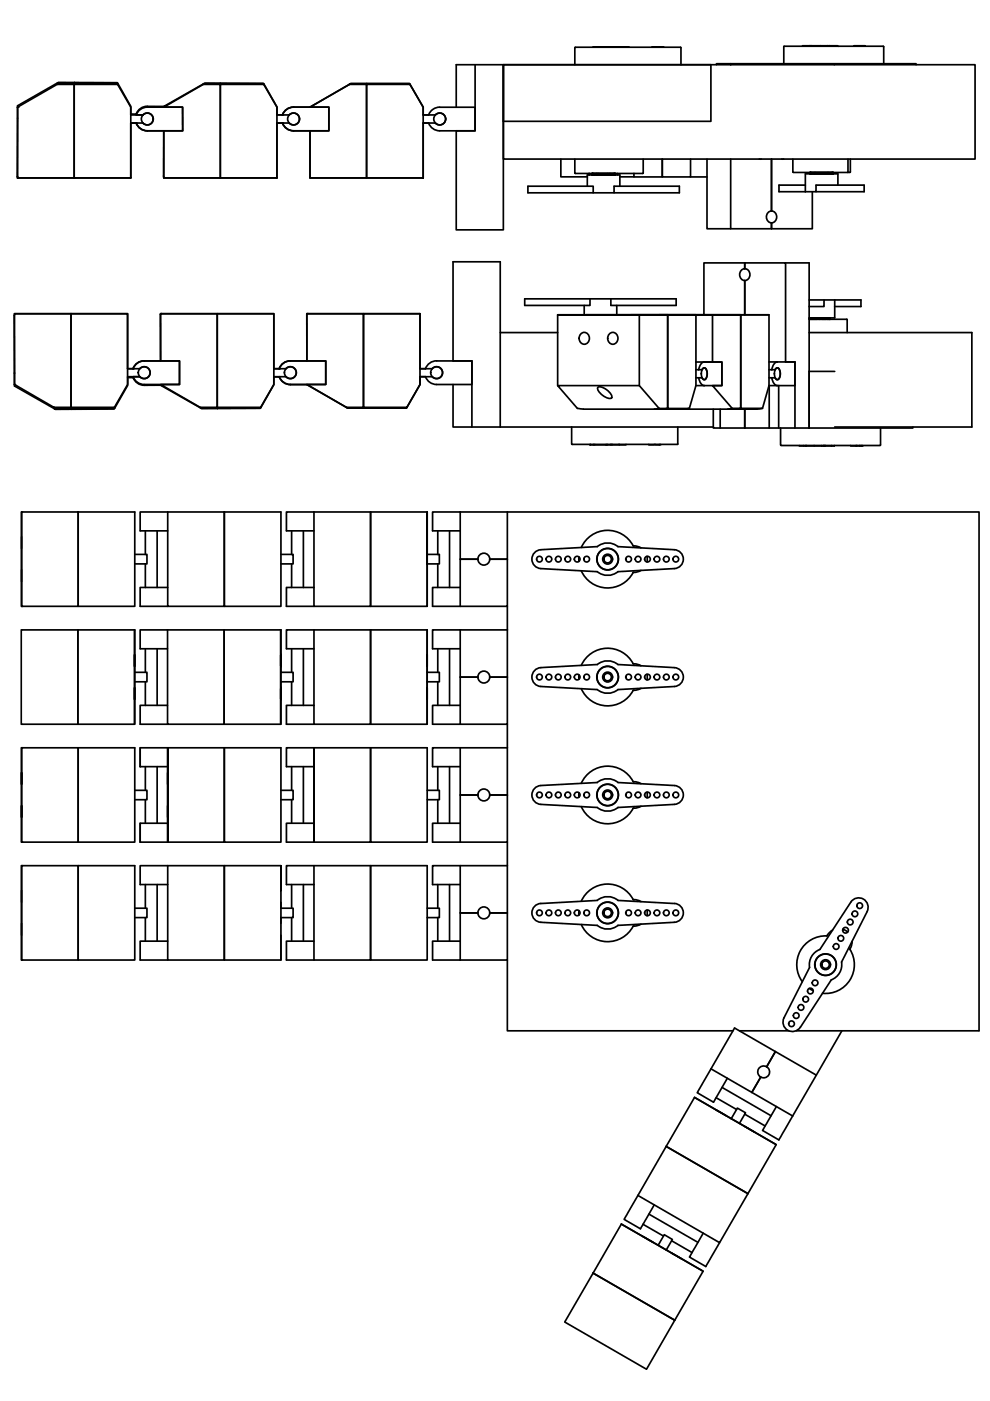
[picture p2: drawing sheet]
<svg xmlns="http://www.w3.org/2000/svg" width="210mm" height="297mm" viewBox="0 0 210 297" stroke-linecap="round" stroke-linejoin="round" font-family="sans-serif">
<!-- layer: Visible -->
<g fill="none" stroke="#000" stroke-width=".36">
<path d="M12.1 17.6h3.7v-.1h-3.4l-8.7 4.9v15.3h24v-11.6h2.6a1.26 1.26 0 0 0 1.8 0 1.26 1.26 0 0 0 0-1.8 1.26 1.26 0 0 0-1.8 .1h-2.6v-1.9l-2.7-4.8h-9.2M15.7 17.9h9.2l2.8 4.8v15h-12zM15.7 17.7h-3.3l-8.7 5v15h12v-20h9.1l.1 .2M15.7 17.7v.2h-3.6M25 17.7l-.1-.2h-9.1v.2M43.1 17.9l.3-.2h3.3v20h-12v-10h4v-5h-4l8.4-4.8h3.6v-.2h9.1l.1 .2M43.1 17.8l-8.4 4.8h.3l-3.8-.1a2.45 2.45 0 0 0-2.3 1.7M43.1 17.8l.3-.2 12.5 .1 .1 .1M43.1 17.8h.2M46.7 17.9h9.2l2.8 4.8v15h-12zM55.9 17.8l2.8 4.9v1.7h2.6a1.26 1.26 0 0 1 1.8-.1 1.26 1.26 0 0 1 0 1.8 1.26 1.26 0 0 1-1.8 0h-2.6v11.6h-24v-10h-3.5M74.1 17.9l.3-.2h12.4l2.9 5v1.7h2.6a1.26 1.26 0 0 1 1.8-.1 1.26 1.26 0 0 1 0 1.8 1.26 1.26 0 0 1-1.8 0h-2.6v11.6h-24"/>
<path d="M74.1 17.9l.3-.2h3.3v20h-12v-10h4v-5h-4l8.4-4.8h3.6v-.2h9.1l.1 .2M74.1 17.9l-8.3 4.8h-3.6a2.51 2.51 0 0 0-2.3 1.7l-1.2-.1M74.1 17.9h.1M77.7 17.9h9.2l2.8 4.8v15h-12zM100.7 13.7v14h-4v21h10v-35M106.7 13.7h100v20h-100zM106.7 13.7h44v12h-44zM106.7 13.7h-10v9M121.9 10.1v3.6M122 10h22.3l.1 3.7M122 10l-.1 .1M125.9 9.9v.1"/>
<path d="M126.1 10h3.1M126.1 9.9l-.3 .1M129.2 9.9l.2 .1M129.4 9.9l.9 .1M130.2 9.9v.1M130.5 10h1.4M132 10h1.4M138.7 9.9l-.5 .1M138.9 10h.5M138.9 9.9l-.2 .1M139.8 9.9l-.2 .1M140.2 10h.5"/>
<path d="M140.2 9.9l-.4 .1M154.9 13.5h-3v.2M154.9 13.5v.2M154.9 13.5h22M166.2 13.5l.1-3.7h21l.1 3.7M170.1 9.8h1.6M171.7 9.7h.1M171.7 9.7l.1 .1M171.7 9.7v.1M171.8 9.7l.3 .1M172.1 9.7h.5M172.5 9.7v.1"/>
<path d="M172.6 9.8h.2M172.8 9.7l.6 .1M173.4 9.7l.6 .1M174 9.7l.3 .1M174.3 9.7l1.1 .1M175.4 9.7h.3M175.7 9.7l.1 .1M175.7 9.7v.1M175.8 9.7h.2M176 9.8h.6M176.6 9.7l1 .1-.1-.1M176.9 13.7v-.2h17.3v.2"/>
<path d="M181.1 9.7l-.1 .1M181.5 9.7l-.4 .1M181.6 9.7l-.1 .1M182.2 9.7l-.6 .1M182.4 9.7l-.2 .1M183.2 9.8h.2M183.2 9.7l-.8 .1M27.7 24.2h1.3M28.9 24.4a2.51 2.51 0 0 1 2.3-1.7h7.5v5h-7.5M28.9 26.1a2.51 2.51 0 0 0 2.3 1.6M59.9 24.4a2.51 2.51 0 0 1 2.3-1.7h7.5v5h-7.5M59.9 26.1a2.51 2.51 0 0 0 2.3 1.6"/>
<path d="M62.2 27.7h3.5v10M90.9 24.4a2.45 2.45 0 0 1 2.3-1.7h7.5v5h-7.5a2.51 2.51 0 0 1-2.3-1.6M118.9 33.7v3.8h5.6M121.9 33.7v3M121.9 36.7l.1 .1M124.5 39.5v-2.4h6.9v2.4M124.9 36.8v.3M125.5 37.1v-.3v.3M125.6 37.1v-.3v.3M125.6 36.8v.3M125.7 36.8v.3M125.8 36.8v.3"/>
<path d="M125.9 36.8v.3M126 36.8v.3M126.1 36.8v.3M126.2 36.8v.3M126.3 36.8v.3M126.4 36.8v.3M126.5 36.8v.3M126.6 36.8v.3M126.7 36.8v.3M126.8 36.8v.3M126.9 36.8v.3M127 36.8v.3"/>
<path d="M127.1 36.8v.3M127.3 36.8v.3M127.4 36.8v.3M127.5 36.8v.3M127.6 36.8v.3M127.7 36.8v.3M127.8 36.8v.3M127.9 36.8v.3M128 36.8v.3M128.1 36.8v.3M128.2 36.8v.3M128.3 36.8v.3"/>
<path d="M128.4 36.8v.3M128.5 36.8v.3M128.6 36.8v.3M128.7 36.8v.3M128.8 36.8v.3M128.9 36.8v.3M129.1 36.8v.3M129.2 36.8v.3M129.3 36.8v.3M129.4 36.8v.3M129.5 36.8v.3M129.7 36.8v.3"/>
<path d="M129.9 36.8v.3M130 36.8v.3M130.2 36.8v.3M130.3 36.8v.3M130.3 37.1v-.3v.3M130.4 36.8v.3M130.4 37.1v-.3v.3M130.9 36.8v.3M131.4 37.5h3M136.4 33.7l-.1 3.1h-14.3M146.4 33.7v3.8h-6v-3.8v3.8h-6v-.7M146.4 37.5h3.5"/>
<path d="M149.9 33.7v14.8h5M154.9 33.7v14.8h8.7v-1.2M161 33.7h.4M163.6 33.7v11.1M165.7 33.7h.5M168.1 33.7l.1 2.8M168.2 36.6h12M170.8 39.3h-5.6v1.3h5.6M171.7 36.9v-.3v.3M171.8 36.6v.3M171.8 36.9v-.3v.3M171.9 36.6v.3"/>
<path d="M172 36.6v.3M172.1 36.6v.3M172.3 36.6v.3M172.4 36.6v.3M172.5 36.6v.3M172.6 36.6v.3M172.7 36.6v.3M172.8 36.6v.3M172.9 36.6v.3M173 36.6v.3M173.1 36.6v.3M173.2 36.6v.3"/>
<path d="M173.3 36.6v.3M173.4 36.6v.3M173.5 36.6v.3M173.6 36.6v.3M173.7 36.6v.3M173.8 36.6v.3M173.9 36.6v.3M174 36.6v.3M174.1 36.6v.3M174.2 36.6v.3M174.3 36.6v.3M174.4 36.6v.3"/>
<path d="M174.5 36.6v.3M174.6 36.6v.3M174.7 36.6v.3M174.8 36.6v.3M174.9 36.6v.3M175 36.6v.3M175.1 36.6v.3M175.3 36.6v.3M175.5 36.6v.3M175.6 36.6v.3M175.7 36.6v.3M175.8 36.6v.3"/>
<path d="M175.9 36.6v.3M176 36.6v.3M176.1 36.6v.3M176.2 36.6v.3M176.3 36.6v.3M176.4 36.6v.3M176.5 36.6v.3M176.6 36.6v.3M176.6 36.9v-.3v.3M177.7 39.3v-2.4h-6.9v3.7M179.8 33.7l-.1 2.8M180.3 33.7l-.1 2.8"/>
<path d="M125.8 40.9h-13.9v-1.4h13.9v1.4h4.4v-1.4h13.8v1.4h-13.8M157.9 57v-1.3h8.7v21h2v14M157.9 57v-1.3h-8.7v11M157.9 59.5v7.2M157.9 57a1.27 1.27 0 0 0-1.1 1.2 1.27 1.27 0 0 0 1.1 1.3M157.9 57a1.27 1.27 0 0 1 1.1 1.2 1.27 1.27 0 0 1-1.1 1.3M163.6 44.7a1.27 1.27 0 0 0-1.1 1.3 1.27 1.27 0 0 0 1.1 1.3M163.6 44.7a1.27 1.27 0 0 1 1.1 1.3 1.27 1.27 0 0 1-1.1 1.3M166.6 55.7h5v35M170.8 40.6h2.2v-1.3h10.2v1.3h-10.2M172.2 40.6v7.9h-8.6v-1.2M3.1 66.5h24v11.7h2.5"/>
<path d="M3.1 79v2.8l8.6 5h3.4v-.2h-3.6M3.1 66.8v12.4M27.1 79.9v1.8l-2.8 4.9M29.7 78.2a1.26 1.26 0 0 1 1.8-.1 1.26 1.26 0 0 1 0 1.8 1.26 1.26 0 0 1-1.8 0h-2.6M30.6 76.5a2.51 2.51 0 0 0-2.4 1.7M34.1 66.5h24v11.7h2.5M34.1 66.5h12v19.9h-3.7l-8.3-4.9h4v-5h-4zM34.1 76.5h-3.5h7.5v5h-7.5a2.51 2.51 0 0 1-2.4-1.6M34.1 66.7l-.1 9.8M58.1 79.9h1.1M59.2 79.9a2.57 2.57 0 0 0 2.4 1.6 2.49 2.49 0 0 1-2.4-1.6zM60.6 78.2a1.26 1.26 0 0 1 1.8-.1 1.26 1.26 0 0 1 0 1.8 1.26 1.26 0 0 1-1.8 0h-2.5v1.7l-2.9 4.8"/>
<path d="M61.6 76.5a2.51 2.51 0 0 0-2.4 1.7M65.1 66.5h23.9v11.7h2.7M65.1 66.5h12v19.9h-3.7l-8.3-4.9h4v-5h-4zM65.1 66.5h.1M65.1 66.5v10h-3.5h7.5v5h-7.5M77.1 66.5h11.9v15l-2.7 4.9h-9.2v.1h9.1l.1-.1-.1 .1h-9.1zM89 79.9v1.6M89.1 79.9v1.6l-2.8 4.9M91.6 78.2a1.26 1.26 0 0 1 1.9-.1 1.26 1.26 0 0 1 0 1.8 1.26 1.26 0 0 1-1.9 0h-2.6M92.6 76.5h7.5v5h-7.5a2.51 2.51 0 0 1-2.4-1.6M92.6 76.5a2.51 2.51 0 0 0-2.4 1.7M106.1 70.5v-15h-10v21h4v14"/>
<path d="M118.2 70.5h-12.1v20M118.2 66.7h23.4zM118.2 66.7v15.1M123.2 70.7a1.22 1.22 0 0 1 1.7 .6 1.22 1.22 0 0 1-.7 1.6 1.24 1.24 0 0 1-1.4-.7 1.24 1.24 0 0 1 .4-1.5zM123.9 64.8v1.9M124.2 66.7h38.8M125.1 63.4v1.4h-13.8v-1.4h18.2v1.4h13.9v-1.4h-13.9M129.3 70.7a1.22 1.22 0 0 1 1.7 .6 1.22 1.22 0 0 1-.7 1.6 1.24 1.24 0 0 1-1.4-.7 1.24 1.24 0 0 1 .4-1.5zM130.8 64.8v1.9M133.7 66.7h6M135.6 66.7v15.1M141.6 66.7h6v15.1l-1.4 4.8h-4.6z"/>
<path d="M141.6 66.7v19.9M147.6 78.4h1.3l.3-.4a.92 .92 0 0 1 .7 1.2l-.1 .8a.55 .55 0 0 1-.6 .5l-.3-.4h-1.3M147.6 76.8h3.4M148.1 78.4a1.78 1.78 0 0 1 1.2-1.6h3.8v5h-3.8M149.1 78.1l.2-.1a1.58 1.58 0 0 1 0 2.5 1.63 1.63 0 0 1-.2-2.4zM151.1 66.7h6v19.9h-1.9l-4.1-4.8h2v-5h-2zM157.1 66.7h5.9v15.1l-1.3 4.8h-4.6zM163 78.4h1.4l.3-.4a.92 .92 0 0 1 .7 1.2l-.1 .8a.55 .55 0 0 1-.6 .5l-.3-.4h-1.4M163 76.7h1.8M164.6 78.1l.2-.1a1.58 1.58 0 0 1 0 2.5 1.63 1.63 0 0 1-.2-2.4zM164.8 76.7h3.8v5.1h-3.8M164.8 76.7a1.58 1.58 0 0 0-1.2 1.7"/>
<path d="M171.6 67.7h8v2.8M171.6 63.6h3.1M171.6 70.5h34.5v20h-29.1M171.6 78.7h5.4M171.6 67.4v.3M171.8 67.4v.3M172 67.4v.3M172.1 67.4v.3M172.2 67.4v.3M172.3 67.4v.3M172.4 67.4v.3M172.6 67.4v.3"/>
<path d="M172.7 67.4v.3M172.8 67.4v.3M172.9 67.4v.3M173 67.4v.3M173.1 67.4v.3M173.2 67.4v.3M173.3 67.4v.3M173.4 67.4v.3M173.5 67.4v.3M173.6 67.4v.3M173.8 67.4v.3M173.9 67.4v.3"/>
<path d="M174 67.4v.3M174.1 67.4v.3M174.2 67.4v.3M174.4 67.4v.3M174.5 67.4v.3M174.6 67.4v.3M174.7 67.4v.3M174.8 67.4v.3M174.9 67.4v.3M175 67.4v.3M175.1 67.4v.3M175.2 67.4v.3"/>
<path d="M175.3 67.4v.3M175.4 67.4v.3M175.5 67.4v.3M175.6 67.4v.3M175.7 67.4v.3M175.8 67.4v.3M175.9 67.4v.3M175.9 67.4v.3v-.3M176 67.4v.3M177 63.6h-2.3v1.4h-3.1M177 63.6v3.8h-5.4M177 63.6h5.5v1.4h-5.5"/>
<path d="M11.4 86.4h3.6v.1h-3.3l-8.6-5v-15h11.9v19.9v-19.9h12.1v15l-2.8 4.9h-9.3v.1h9.2l.1-.1M15.1 86.5l9.2 .1-.1 .1-9.1 .1zM27.1 80.1h1.2M28.2 80a2.51 2.51 0 0 0 2.4 1.7h3.7h-.2l8.5 4.8M42.4 86.4l.3 .1h3.4v-20h12v15l-2.8 4.9h-9.2v.1h9.1l.1-.1M55.3 86.4l-.1 .2h-12.4l-.3-.1M61.6 81.5h3.5l8.6 5h3.4M73.4 86.4l.3 .1h3.4M96.1 81.5v9h10M106.1 90.5h45.1M121.2 90.5l.1 3.7h22.3M122.4 86.6l-4.2-4.8h17.4l4.1 4.8h1.9"/>
<path d="M122.4 86.6l1.3 .1M123.7 86.7h32.2M125.1 94.2l.7 .1M125.2 94.2v.1M125.8 94.2l.3 .1M126.1 94.2l2.4 .1M126.8 82.1a2.21 2.21 0 0 1 2.3 .9 1.27 1.27 0 0 1 .6 1.3 2.21 2.21 0 0 1-2.4-.8 1.27 1.27 0 0 1-.5-1.4zM128.5 94.2v.1M128.8 94.2l-.3 .1M129.5 94.2v.1M129.6 94.2l-.8 .1M129.8 94.2h1.4"/>
<path d="M131.3 94.2h1.4M137.6 94.2h1.1M138.9 94.2h.9M139.8 86.6l-1 .1M140.1 94.2l-.3 .1M141.6 86.6l-1.2 .2M143.7 90.5l-.1 3.7M146.2 86.6l-1.2 .1M147.6 81.8h1.7M148.1 80.1a1.82 1.82 0 0 0 1.2 1.7M151.2 86.7v4h6.7M152.7 86.7v4"/>
<path d="M155.3 86.6l-1 .1M157.1 86.6l-1.2 .2M157.9 90.7h13.7M157.9 86.7v4M161.7 86.6l-1.2 .1h-4.6M163 81.8h1.8M163.1 81.8v8.9M163.6 80.1a1.82 1.82 0 0 0 1.2 1.7M165.1 81.8v8.9M165.5 90.7v3.6M165.5 94.3l.1 .1M169.5 94.5h.9"/>
<path d="M170.4 94.6h.5M170.9 94.5l1.7 .1M170.9 94.5v.1M172.6 94.5l1.6 .1M174.2 94.6h.6M174.2 94.5v.1M174.6 94.5v.1M174.8 94.6h.1M174.8 94.5v.1M174.9 94.5l.1 .1M175 94.5l1.3 .1M176.3 94.5v.1"/>
<path d="M176.9 94.5l-.6 .1M180.4 94.5l1.1 .1M181.5 94.5h.2M182.3 94.5l-.6 .1M182.3 94.6h.1M182.4 94.5l.4 .1M186.7 90.7l-.1 3.8h-21M193.5 90.5v.2h-21.9M4.6 113.8v2.5M4.6 108.5h12v20.1h-12zM4.6 108.5v20.1M16.6 108.5h12v20.1h-12z"/>
<path d="M28.6 117.5h2.6v2.1h-2.6M30.8 112.6v4.9M30.8 119.6v5M33.3 112.6v12M35.6 108.5h24v20.1h-12v-20.1v20.1h-12zM35.6 108.5h-5.9v4.1h5.9M59.6 117.5h2.5v2.1h-2.5M61.8 112.6v4.9M61.8 119.6v5M64.3 112.6v12M66.6 108.5v20.1h12v-20.1M66.6 108.5h-5.9v4.1h5.9"/>
<path d="M66.6 108.5h12M78.6 108.5h12M78.6 108.5v20.1h12v-9M90.6 119.6v-11.1v20.1M90.6 117.5h2.6v2.1h-2.6M92.8 112.6v4.9M92.8 119.6v5M95.3 112.6v12M97.6 108.5v10.1h3.7M97.6 108.5h-5.9v4.1h5.9M97.6 108.5h10M101.3 118.6h-3.7v10"/>
<path d="M101.3 118.6a1.26 1.26 0 0 0 1.3 1.2 1.26 1.26 0 0 0 1.2-1.2M101.3 118.6a1.26 1.26 0 0 1 1.3-1.3 1.26 1.26 0 0 1 1.2 1.3M103.8 118.6h3.8v10h-10M107.6 108.5h100v110.1h-38.8M107.6 108.5v10.1h-3.8M122.7 118.1v.9M126.6 115.9l-11.9 .7a2 2 0 0 0-1.9 2 2 2 0 0 0 1.9 1.9l11.9 .7M131 115.9l12 .7M131 115.9a3.4 3.4 0 0 0-4.4 0M134.2 115.7a6.1 6.1 0 0 0-5.6-3.3 6.1 6.1 0 0 0-5.4 3.7M134.2 115.7h.1M134.3 115.7l.9 .2 .7 .3"/>
<path d="M137.2 118v1.1M143 116.6a2 2 0 0 1 1.9 2 2 2 0 0 1-1.9 1.9M4.5 133.5h12v20.1h-12zM4.6 120.8v2.5M16.5 133.5h12.1v11.1M16.5 133.5v20.1h12.1v-9M28.5 133.5v20.1M28.5 138.8v2.5zM30.8 137.5v5M33.3 137.5v12M35.5 133.5v20.1h12v-20.1M35.5 133.5h-5.8v4h5.8"/>
<path d="M35.5 133.5h12M35.6 124.6h-5.9v4h5.9M47.5 133.5h12.1v11.1M47.5 133.5v20.1h12.1v-9M59.5 133.5v20.1M59.5 138.8v2.5zM61.8 137.5v5M64.3 137.5v12M66.6 133.5v20.1h12v-20.1M66.6 124.6h-5.9v4h5.9M66.6 133.5h-5.9v4h5.9M66.6 133.5h12"/>
<path d="M78.6 133.5h12v11.1M78.6 133.5v20.1h12v-9M90.6 133.5v20.1M90.6 138.8v2.5zM92.8 137.5v5M95.3 137.5v12M97.6 133.5v10.1h3.7M97.6 124.6h-5.9v4h5.9M97.6 133.5h-5.9v4h5.9M97.6 133.5h10M107.6 133.5v10.1h-3.8M107.6 128.6v4.9"/>
<path d="M131 121.2a3.4 3.4 0 0 1-4.4 0M135.9 120.9l-.7 .3-.9 .2a6.2 6.2 0 0 1-5.6 3.3 6.2 6.2 0 0 1-5.5-3.7M143 120.6l-12 .6M4.6 158.5h12v20h-12zM4.6 158.5v20M16.6 158.5h12v20h-12zM28.5 145.8v2.5zM28.6 142.5h2.6v2.1h-2.6M29.7 158.5v4M30.8 144.6v4.9M35.5 149.5h-5.8v4.1h5.8M35.6 158.5h12"/>
<path d="M35.6 158.5v20zM35.6 158.5h-5.9v4M47.6 158.5v20h-17.9M47.6 158.5h12v20h-12zM59.5 145.8v2.5zM59.6 142.5h2.5v2.1h-2.5M61.8 144.6v4.9M66.6 158.5h24v20h-12v-20v20h-17.9v-4h5.9M66.6 158.5v20zM66.6 158.5h-5.9v4h5.9M66.6 149.5h-5.9v4.1h5.9M90.6 145.8v2.5z"/>
<path d="M90.6 142.5h2.6v2.1h-2.6M92.8 144.6v4.9M97.6 158.5v10.1h3.7M97.6 158.5h-5.9v4h5.9M97.6 149.5h-5.9v4.1h5.9M97.6 158.5h10M101.3 143.6h-3.7v10M101.3 143.5a1.26 1.26 0 0 0 1.3 1.3 1.26 1.26 0 0 0 1.2-1.3M101.3 143.5a1.26 1.26 0 0 1 1.3-1.2 1.26 1.26 0 0 1 1.2 1.2M103.8 143.6h3.8v10h-10M107.6 158.5v10.1h-3.8M107.6 153.6v4.9"/>
<path d="M122.7 143.1v.9M123.2 141.1a6.2 6.2 0 0 1 5.5-3.7 6.2 6.2 0 0 1 5.6 3.3l.9 .2 .7 .3M135.9 145.9l-.7 .3-.9 .2a6.2 6.2 0 0 1-5.6 3.2 6.2 6.2 0 0 1-5.5-3.6M137.2 143v1.1M143 141.5l-12-.6a3.4 3.4 0 0 0-4.4 0l-11.9 .6a2 2 0 0 0-1.9 2.1 2 2 0 0 0 1.9 1.9l11.9 .7a3.5 3.5 0 0 0 4.4 0l12-.7M143 141.6a2 2 0 0 1 1.9 1.9 2 2 0 0 1-1.9 2M4.6 170.8v2.5zM4.6 163.8v2.5zM28.6 167.6h2.6v2h-2.6M29.7 162.5h5.9M29.7 174.5v4M30.8 162.5v5.1"/>
<path d="M30.8 169.6v4.9M33.3 162.5v12M35.6 163.8v2.5zM35.6 170.8v2.5zM35.6 174.5h-5.9v4M59.6 167.6h2.5v2h-2.5M61.8 162.5v5.1M61.8 169.6v4.9M64.3 162.5v12M66.6 163.8v2.5M66.6 170.8v2.5M90.6 167.6h2.6v2h-2.6"/>
<path d="M92.8 162.5v5.1M92.8 169.6v4.9M95.3 162.5v12M97.6 174.5h-5.9v4h5.9M101.3 168.6h-3.7v9.9M101.3 168.5a1.26 1.26 0 0 0 1.3 1.3 1.26 1.26 0 0 0 1.2-1.3M101.3 168.5a1.26 1.26 0 0 1 1.3-1.2 1.26 1.26 0 0 1 1.2 1.2M103.8 168.6h3.8v9.9h-10M107.6 178.5v5M114.7 170.5l11.9 .7a3.4 3.4 0 0 0 4.4 0l12-.7M122.7 168.1v.9M123.2 166.1a6.2 6.2 0 0 1 5.5-3.7 6.2 6.2 0 0 1 5.6 3.3l.9 .1 .7 .4"/>
<path d="M135.9 170.9l-.7 .3-.9 .2a6.2 6.2 0 0 1-5.6 3.2 6.2 6.2 0 0 1-5.5-3.6M137.2 168v1.1M143 166.5l-12-.6a3.4 3.4 0 0 0-4.4 0l-11.9 .6a2 2 0 0 0-1.9 2 2 2 0 0 0 1.9 2M143 166.5a2 2 0 0 1 1.9 2 2 2 0 0 1-1.9 2M4.6 195.8v2.5M4.6 188.8v2.5M4.6 183.5h12v20h-12zM4.6 183.5v20M16.6 183.5h12v20h-12zM28.6 192.6h2.6v1.9h-2.6M30.8 187.5v5.1M30.8 194.5v5"/>
<path d="M33.3 187.5v12M35.6 183.5v20h12v-20v20h12v-5.2M35.6 183.5h-5.9v4h5.9M35.6 199.5h-5.9v4h5.9M35.6 183.5h24M59.6 188.8v-5.3v20M59.6 191.3v1.3h2.5v1.9h-2.5v1.3M61.8 187.5v5.1M61.8 194.5v5M64.3 187.5v12M66.6 183.5h24v20h-12v-20v20h-12zM66.6 183.5h-5.9v4h5.9"/>
<path d="M66.6 199.5h-5.9v4h5.9M90.6 192.6h2.6v1.9h-2.6M92.8 187.5v5.1M92.8 194.5v5M95.3 187.5v12M97.6 183.5v10.1h3.7h-3.7v9.9M97.6 199.5h-5.9v4h5.9M97.6 183.5h-5.9v4h5.9M97.6 183.5h10M107.6 183.5v10.1h-3.8h3.8v9.9h-10M122.7 193.1v.9M131 196.2a3.4 3.4 0 0 1-4.4 0"/>
<path d="M134.2 190.7a6.1 6.1 0 0 0-5.6-3.3 6.1 6.1 0 0 0-5.4 3.7M134.2 190.7h.1M134.3 190.8h.1M134.4 190.7l.8 .1 .7 .4M135.9 195.9l-.7 .3-.9 .1a6.2 6.2 0 0 1-5.6 3.3 6.2 6.2 0 0 1-5.5-3.6M137.2 193v1.1M143 191.6l-12-.7a3.4 3.4 0 0 0-4.4 0l-11.9 .7a1.99 1.99 0 0 0-1.9 2 1.99 1.99 0 0 0 1.9 1.9l11.9 .7M143 195.5l-12 .7M143 191.5a2 2 0 0 1 1.9 2 2 2 0 0 1-1.9 2M175.3 198.4a6.1 6.1 0 0 0-5.7 3.3 6.1 6.1 0 0 0 .5 6.4M175.4 198.3l-.1 .1M176.5 197.2l-.6 .5-.5 .6"/>
<path d="M178.7 197l1 .6M180.4 191.3l-6.5 10a3.4 3.4 0 0 0-2.3 3.8l-5.4 10.7a2 2 0 0 0 .8 2.6 2 2 0 0 0 2.7-.6l6.5-10a3.5 3.5 0 0 0 2.2-3.9l5.5-10.6M180.4 191.3a2 2 0 0 1 2.7-.7 2 2 0 0 1 .7 2.7M180.7 199.6l-.1 .8-.4 .8M107.6 203.5v15.1h47.8M156.8 218.6h10.4M171.6 209.6l.8 .4M178.5 218.6l-5.4 9.4M180.2 201.2v.1M180.2 201.3a6.1 6.1 0 0 1 0 6.5 6.1 6.1 0 0 1-5.8 2.8M150.7 226.6l5-8.6 8.7 5-1.9 3.2 1.9-3.2 8.7 5-5 8.6M150.7 226.6l8.7 5 1.9-3.2"/>
<path d="M150.7 226.6l-2.9 5.1 3.5 2 2.9-5.1M151.8 235.3l2.2 1.2M151.8 232.7l4.4 2.5M153.1 230.6l10.4 6M156.3 234.9l1.8 1-1.3 2.3-1.8-1zM156.8 238.2l7.8 4.5-6 10.4-17.4-10M157.9 238.8l2.1 1.3M157.9 236.2l4.3 2.5M161.3 228.4l-1.9 3.2 8.7 5M164.6 234.6l-2.9 5.1 3.4 2 3-5.1M131.7 259.5l-5.9 10.4M131.7 259.5l7.9 4.5"/>
<path d="M131.7 259.5l17.4 10M135.3 253.5l-3 5 3.5 2 2.9-5M136.3 259.6l4.4 2.5M137.6 257.4l10.4 6M141.2 243.1l17.4 10-6 10.4-17.3-10M141.2 243.1l-5.9 10.4M164.6 242.7l-17.3-10-6.1 10.4M125.8 269.9l17.3 10-6 10.4-17.4-10zM136.3 262.2l2.2 1.2M139.6 264l1.2-2.2 1.8 1-1.3 2.2M139.6 264l1.7 1M141.3 265l7.8 4.5-6 10.4-17.3-10"/>
<path d="M142.4 265.6l2.1 1.3M142.4 263.1l4.3 2.5M149.1 261.5l-2.9 5 3.4 2 3-5"/>
<circle cx="31.2" cy="25.2" r="1.26"/>
<circle cx="62.2" cy="25.2" r="1.26"/>
<circle cx="93.2" cy="25.2" r="1.26"/>
<circle cx="30.6" cy="79" r="1.26"/>
<circle cx="61.6" cy="79" r="1.26"/>
<circle cx="92.6" cy="79" r="1.26"/>
<circle cx="114.4" cy="118.6" r=".6"/>
<circle cx="116.4" cy="118.6" r=".6"/>
<circle cx="118.4" cy="118.6" r=".6"/>
<circle cx="120.4" cy="118.6" r=".6"/>
<circle cx="122.4" cy="118.6" r=".6"/>
<circle cx="124.4" cy="118.6" r=".6"/>
<circle cx="128.8" cy="118.6" r="1.05"/>
<circle cx="128.8" cy="118.6" r=".79"/>
<circle cx="128.8" cy="118.6" r="2.25"/>
<circle cx="128.8" cy="118.6" r="2.3"/>
<circle cx="133.3" cy="118.6" r=".6"/>
<circle cx="135.3" cy="118.6" r=".6"/>
<circle cx="137.3" cy="118.6" r=".6"/>
<circle cx="139.3" cy="118.6" r=".6"/>
<circle cx="141.3" cy="118.6" r=".6"/>
<circle cx="143.3" cy="118.6" r=".6"/>
<circle cx="114.4" cy="143.5" r=".6"/>
<circle cx="116.4" cy="143.5" r=".6"/>
<circle cx="118.4" cy="143.5" r=".6"/>
<circle cx="120.4" cy="143.5" r=".6"/>
<circle cx="122.4" cy="143.5" r=".6"/>
<circle cx="124.4" cy="143.5" r=".6"/>
<circle cx="128.8" cy="143.5" r="1.05"/>
<circle cx="128.8" cy="143.5" r=".79"/>
<circle cx="128.8" cy="143.5" r="2.25"/>
<circle cx="128.8" cy="143.5" r="2.3"/>
<circle cx="133.3" cy="143.5" r=".6"/>
<circle cx="135.3" cy="143.5" r=".6"/>
<circle cx="137.3" cy="143.5" r=".6"/>
<circle cx="139.3" cy="143.5" r=".6"/>
<circle cx="141.3" cy="143.5" r=".6"/>
<circle cx="143.3" cy="143.5" r=".6"/>
<circle cx="114.4" cy="168.5" r=".6"/>
<circle cx="116.4" cy="168.5" r=".6"/>
<circle cx="118.4" cy="168.5" r=".6"/>
<circle cx="120.4" cy="168.5" r=".6"/>
<circle cx="122.4" cy="168.5" r=".6"/>
<circle cx="124.4" cy="168.5" r=".6"/>
<circle cx="128.8" cy="168.5" r="1.05"/>
<circle cx="128.8" cy="168.5" r=".79"/>
<circle cx="128.8" cy="168.5" r="2.25"/>
<circle cx="128.8" cy="168.5" r="2.3"/>
<circle cx="133.3" cy="168.5" r=".6"/>
<circle cx="135.3" cy="168.5" r=".6"/>
<circle cx="137.3" cy="168.5" r=".6"/>
<circle cx="139.3" cy="168.5" r=".6"/>
<circle cx="141.3" cy="168.5" r=".6"/>
<circle cx="143.3" cy="168.5" r=".6"/>
<circle cx="102.6" cy="193.5" r="1.26"/>
<circle cx="114.4" cy="193.5" r=".6"/>
<circle cx="116.4" cy="193.5" r=".6"/>
<circle cx="118.4" cy="193.5" r=".6"/>
<circle cx="120.4" cy="193.5" r=".6"/>
<circle cx="122.4" cy="193.5" r=".6"/>
<circle cx="124.4" cy="193.5" r=".6"/>
<circle cx="128.8" cy="193.5" r="1.05"/>
<circle cx="128.8" cy="193.5" r=".79"/>
<circle cx="128.8" cy="193.5" r="2.25"/>
<circle cx="128.8" cy="193.5" r="2.3"/>
<circle cx="133.3" cy="193.5" r=".6"/>
<circle cx="135.3" cy="193.5" r=".6"/>
<circle cx="137.3" cy="193.5" r=".6"/>
<circle cx="139.3" cy="193.5" r=".6"/>
<circle cx="141.3" cy="193.5" r=".6"/>
<circle cx="143.3" cy="193.5" r=".6"/>
<circle cx="178.3" cy="198.9" r=".6"/>
<circle cx="179.3" cy="197.2" r=".6"/>
<circle cx="180.3" cy="195.5" r=".6"/>
<circle cx="181.3" cy="193.8" r=".6"/>
<circle cx="182.3" cy="192" r=".6"/>
<circle cx="167.8" cy="217.1" r=".6"/>
<circle cx="168.8" cy="215.3" r=".6"/>
<circle cx="169.8" cy="213.6" r=".6"/>
<circle cx="170.8" cy="211.9" r=".6"/>
<circle cx="171.8" cy="210.1" r=".6"/>
<circle cx="172.8" cy="208.4" r=".6"/>
<circle cx="175" cy="204.5" r="1.05"/>
<circle cx="175" cy="204.5" r=".79"/>
<circle cx="175" cy="204.5" r="2.25"/>
<circle cx="175" cy="204.5" r="2.3"/>
<circle cx="177.3" cy="200.7" r=".6"/>
<circle cx="161.9" cy="227.3" r="1.26"/>
</g>
<g fill="#000">
<circle cx="3.7" cy="37.7" r=".18"/>
<circle cx="3.7" cy="22.7" r=".18"/>
<circle cx="15.7" cy="37.7" r=".18"/>
<circle cx="28.9" cy="26.1" r=".18"/>
<circle cx="59.9" cy="26.1" r=".18"/>
<circle cx="59.9" cy="24.3" r=".18"/>
<circle cx="65.7" cy="37.7" r=".18"/>
<circle cx="3.1" cy="66.5" r=".18"/>
<circle cx="28.2" cy="79.9" r=".18"/>
<circle cx="28.2" cy="78.2" r=".18"/>
<circle cx="34.1" cy="66.5" r=".18"/>
<circle cx="59.2" cy="78.2" r=".18"/>
<circle cx="65.1" cy="66.5" r=".18"/>
<circle cx="3.1" cy="81.5" r=".18"/>
<circle cx="77.1" cy="86.5" r=".18"/>
<circle cx="182.8" cy="94.6" r=".18"/>
<circle cx="4.6" cy="108.5" r=".18"/>
<circle cx="4.6" cy="128.6" r=".18"/>
<circle cx="4.6" cy="158.5" r=".18"/>
<circle cx="4.6" cy="178.5" r=".18"/>
<circle cx="4.6" cy="183.5" r=".18"/>
<circle cx="4.6" cy="203.5" r=".18"/>
</g>
</svg>
